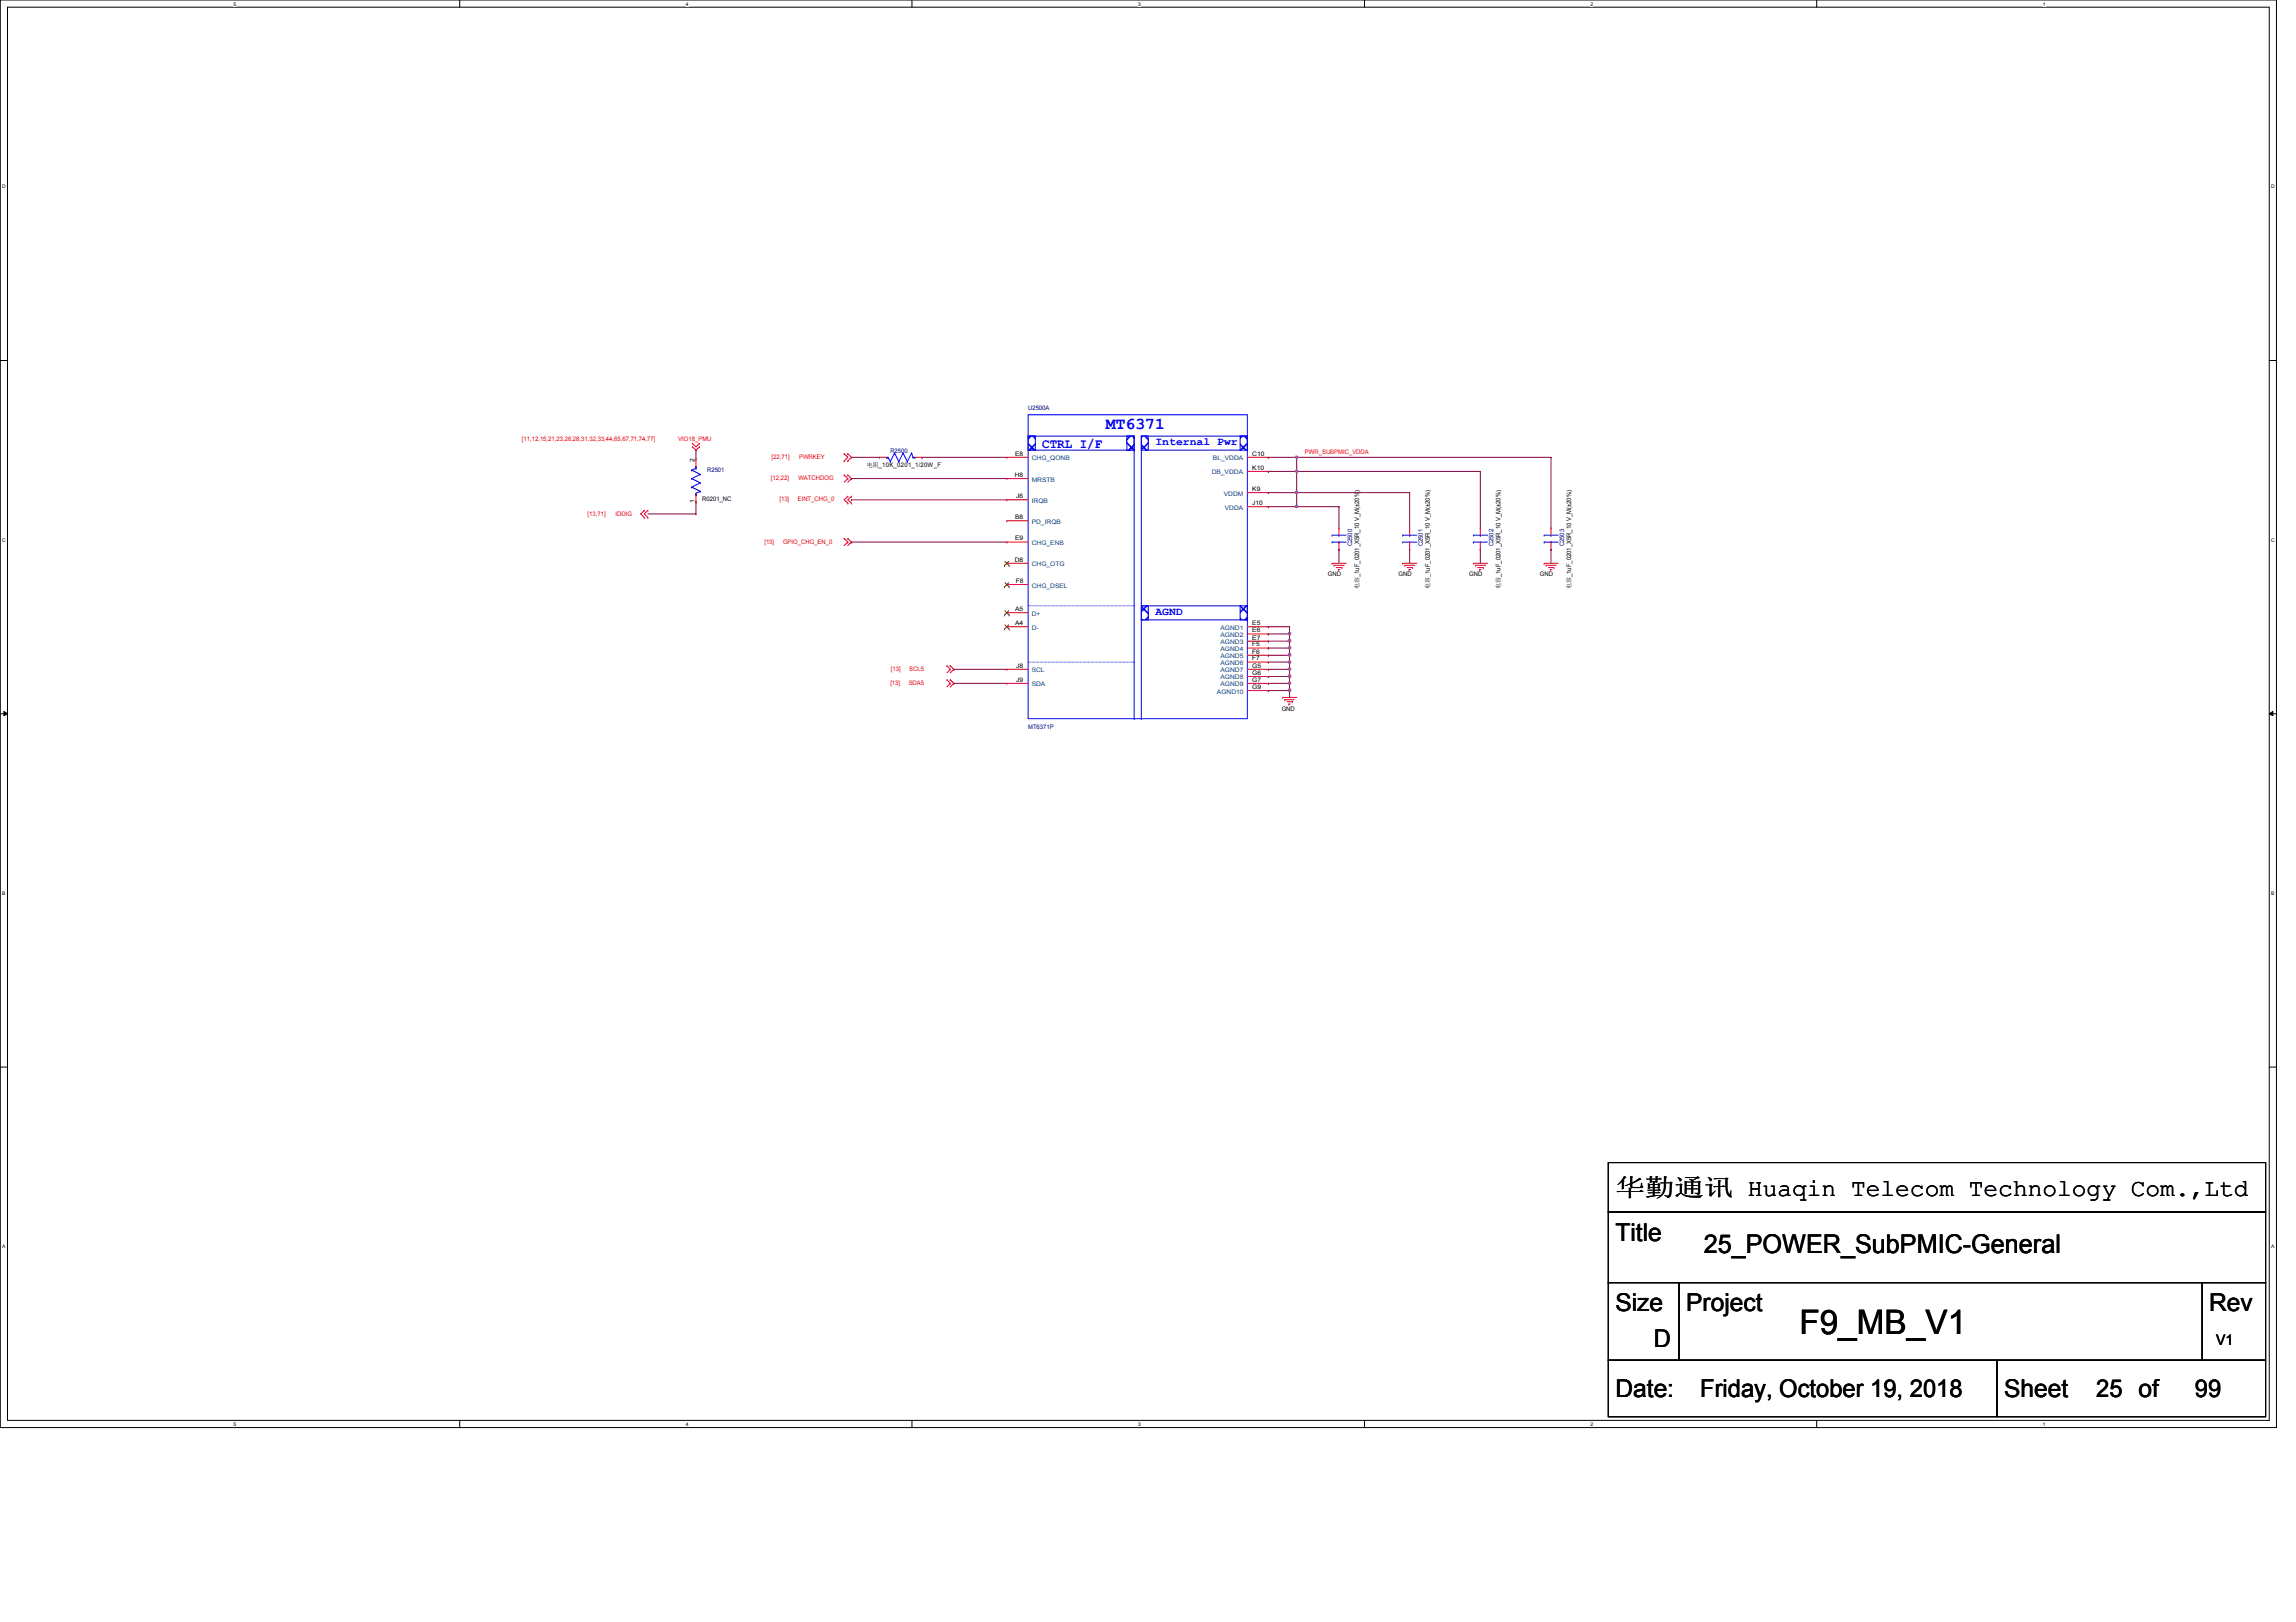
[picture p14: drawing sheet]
<svg xmlns="http://www.w3.org/2000/svg" width="297mm" height="210mm" viewBox="0 0 297 210" stroke-linecap="round" stroke-linejoin="round" font-family="sans-serif">
<defs><g id="words">
<text font-size="4.4" x="232.8" y="172.6">F9_MB_V1</text>
<text font-size="3.3" x="220.4" y="162.1">25_POWER_SubPMIC-General</text>
<g font-size="3.2">
<text x="209" y="154.8">华华华华 Huaqin Telecom Technology Com.,Ltd</text>
<text x="209" y="160.6">Title</text>
<text x="209" y="169.7">Size</text>
<text x="218.1" y="169.7">Project</text>
<text x="285.8" y="169.7">Rev</text>
<text x="213.9" y="174.3">D</text>
<text x="209" y="180.7">Date:</text>
<text x="220" y="180.7">Friday, October 19, 2018</text>
<text x="259.3" y="180.7">Sheet</text>
<text x="271.2" y="180.7">25 of</text>
<text x="284" y="180.7">99</text>
</g>
<text font-size="2.2" fill="#00f" x="143.1" y="55.5">MT6371</text>
<text font-size="1.9" x="286.7" y="174.1">V1</text>
<text font-size="1.7" fill="#00f" x="134.8" y="57.9">CTRL I/F</text>
<g font-size="1.4" fill="#00f">
<text x="149.5" y="57.6">Internal Pwr</text>
<text x="149.5" y="79.5">AGND</text>
</g>
<g font-size=".8" fill="#000080">
<text x="133" y="53.1">U2500A</text>
<text x="115.2" y="58.6">R2500</text>
<text x="91.5" y="61.1">R2501</text>
<text x="174.9" y="70.7" transform="rotate(-90 174.9 70.7)">C2500</text>
<text x="184.1" y="70.7" transform="rotate(-90 184.1 70.7)">C2501</text>
<text x="193.2" y="70.7" transform="rotate(-90 193.2 70.7)">C2502</text>
<text x="202.4" y="70.7" transform="rotate(-90 202.4 70.7)">C2503</text>
<text x="133" y="94.3">MT6371P</text>
</g>
<g font-size=".8" fill="#f00">
<text x="67.5" y="57">[11,12,15,21,23,26,28,31,32,33,44,65,67,71,74,77]</text>
<text x="87.8" y="57">VIO18_PMU</text>
<text x="99.8" y="59.4">[22,71]</text>
<text x="103.4" y="59.4">PWRKEY</text>
<text x="168.8" y="58.8">PWR_SUBPMIC_VDDA</text>
<text x="99.7" y="62.1">[12,22]</text>
<text x="100.8" y="64.9">[13]</text>
<text x="103.2" y="64.9">EINT_CHG_0</text>
<text x="103.3" y="62.1">WATCHDOG</text>
<text x="76" y="66.7">[13,71]</text>
<text x="79.6" y="66.7">IDDIG</text>
<text x="98.9" y="70.4">[13]</text>
<text x="101.3" y="70.4">GPIO_CHG_EN_0</text>
<text x="115.2" y="88.6">[13]</text>
<text x="115.3" y="86.8">[13]</text>
<text x="117.6" y="88.6">SDA5</text>
<text x="117.6" y="86.8">SCL5</text>
</g>
<g font-size=".8">
<text x="89.8" y="59.7" transform="rotate(-90 89.8 59.7)">2</text>
<text x="131.3" y="59">E8</text>
<text x="162" y="59">C10</text>
<text x="89.8" y="65.1" transform="rotate(-90 89.8 65.1)">1</text>
<text x="90.8" y="64.8">R0201_NC</text>
<text x="112.1" y="60.4">电电_10K_0201_1/20W_F</text>
<text x="131.3" y="61.7">H8</text>
<text x="131.5" y="64.5">J6</text>
<text x="162" y="60.8">K10</text>
<text x="162" y="63.5">K9</text>
<text x="162" y="65.4">J10</text>
<text x="131.3" y="67.2">B8</text>
<text x="131.3" y="69.9">E9</text>
<text x="131.3" y="72.7">D8</text>
<text x="131.4" y="75.4">F8</text>
<text x="171.8" y="74.6">GND</text>
<text x="175.8" y="76.2" transform="rotate(-90 175.8 76.2)">电电_1uF_0201_X5R_10 V_M(±20%)</text>
<text x="180.9" y="74.6">GND</text>
<text x="185" y="76.2" transform="rotate(-90 185 76.2)">电电_1uF_0201_X5R_10 V_M(±20%)</text>
<text x="190.1" y="74.6">GND</text>
<text x="194.1" y="76.2" transform="rotate(-90 194.1 76.2)">电电_1uF_0201_X5R_10 V_M(±20%)</text>
<text x="199.2" y="74.6">GND</text>
<text x="203.3" y="76.2" transform="rotate(-90 203.3 76.2)">电电_1uF_0201_X5R_10 V_M(±20%)</text>
<text x="131.3" y="79.1">A5</text>
<text x="131.3" y="80.9">A4</text>
<text x="162" y="80.9">E5</text>
<text x="162" y="81.8">E6</text>
<text x="162" y="82.8">E7</text>
<text x="162" y="83.7">F5</text>
<text x="131.5" y="86.4">J8</text>
<text x="131.5" y="88.2">J9</text>
<text x="162" y="84.6">F6</text>
<text x="162" y="85.5">F7</text>
<text x="162" y="86.4">G5</text>
<text x="162" y="87.3">G6</text>
<text x="162" y="88.2">G7</text>
<text x="162" y="89.2">G9</text>
<text x="165.8" y="91.9">GND</text>
</g>
<g font-size=".8" fill="#004080">
<text x="133.5" y="59.6">CHG_QONB</text>
<text x="156.9" y="59.6">BL_VDDA</text>
<text x="133.5" y="62.3">MRSTB</text>
<text x="133.5" y="65.1">IRQB</text>
<text x="156.8" y="61.4">DB_VDDA</text>
<text x="158.3" y="64.1">VDDM</text>
<text x="158.5" y="66">VDDA</text>
<text x="133.5" y="67.8">PD_IRQB</text>
<text x="133.5" y="70.5">CHG_ENB</text>
<text x="133.5" y="73.3">CHG_OTG</text>
<text x="133.5" y="76">CHG_DSEL</text>
<text x="133.5" y="79.7">D+</text>
<text x="133.5" y="81.5">D-</text>
<text x="157.9" y="81.5">AGND1</text>
<text x="157.9" y="82.4">AGND2</text>
<text x="157.9" y="83.4">AGND3</text>
<text x="133.5" y="87">SCL</text>
<text x="133.5" y="88.8">SDA</text>
<text x="157.4" y="89.7">AGND10</text>
<text x="157.9" y="84.2">AGND4</text>
<text x="157.9" y="85.2">AGND5</text>
<text x="157.9" y="86.1">AGND6</text>
<text x="157.9" y="87">AGND7</text>
<text x="157.9" y="87.9">AGND8</text>
<text x="157.9" y="88.8">AGND9</text>
</g>
<g font-size=".6">
<text x="30.2" y=".7">5</text>
<text x="88.7" y=".7">4</text>
<text x="147.2" y=".7">3</text>
<text x="205.8" y=".7">2</text>
<text x="264.3" y=".7">1</text>
<text x=".3" y="24.4">D</text>
<text x="293.8" y="24.4">D</text>
<text x=".3" y="70.1">C</text>
<text x="293.8" y="70.1">C</text>
<text x=".3" y="115.8">B</text>
<text x="293.8" y="115.8">B</text>
<text x=".3" y="161.5">A</text>
<text x="293.8" y="161.5">A</text>
<text x="30.2" y="184.5">5</text>
<text x="88.7" y="184.5">4</text>
<text x="147.2" y="184.5">3</text>
<text x="205.8" y="184.5">2</text>
<text x="264.3" y="184.5">1</text>
</g>
</g></defs>
<path d="M0 0h294.5v184.7h-294.5zM1 .9h292.6v182.9h-292.6z" fill="none" stroke="#000" stroke-width=".13"/>
<g fill="#fff">
<path d="M30.2 .1h.4v.7h-.4z"/>
<path d="M30.2 183.9h.4v.8h-.4z"/>
</g>
<path d="M59.5 0v.9M59.5 183.8v.9" fill="none" stroke="#000" stroke-width=".13"/>
<g fill="#fff">
<path d="M88.7 .1h.4v.7h-.4z"/>
<path d="M88.7 183.9h.4v.8h-.4z"/>
</g>
<path d="M118 0v.9M118 183.8v.9" fill="none" stroke="#000" stroke-width=".13"/>
<g fill="#fff">
<path d="M147.2 .1h.4v.7h-.4z"/>
<path d="M147.2 183.9h.4v.8h-.4z"/>
</g>
<path d="M176.5 0v.9M176.5 183.8v.9" fill="none" stroke="#000" stroke-width=".13"/>
<g fill="#fff">
<path d="M205.8 .1h.3v.7h-.3z"/>
<path d="M205.8 183.9h.3v.8h-.3z"/>
</g>
<path d="M235 0v.9M235 183.8v.9" fill="none" stroke="#000" stroke-width=".13"/>
<g fill="#fff">
<path d="M264.3 .1h.3v.7h-.3z"/>
<path d="M264.3 183.9h.3v.8h-.3z"/>
<path d="M.3 23.8h.5v.7h-.5z"/>
<path d="M293.8 23.8h.5v.7h-.5z"/>
<path d="M.3 69.5h.5v.7h-.5z"/>
<path d="M293.8 69.5h.5v.7h-.5z"/>
</g>
<path d="M0 46.7h1M293.6 46.7h.9" fill="none" stroke="#000" stroke-width=".13"/>
<g fill="#fff">
<path d="M.3 115.2h.4v.8h-.4z"/>
<path d="M293.8 115.2h.5v.8h-.5z"/>
</g>
<path d="M0 92.4h1M.5 92.1l.5 .3-.5 .2zM293.6 92.4l.4-.3v.5zM293.6 92.4h.9" fill="none" stroke="#000" stroke-width=".13"/>
<path d="M.5 92.1l.5 .3-.5 .2zM293.6 92.4l.4-.3v.5z" fill="#000"/>
<g fill="#fff">
<path d="M.3 161h.4v.7h-.4z"/>
<path d="M293.8 161h.4v.7h-.4z"/>
</g>
<path d="M0 138.1h1M293.6 138.1h.9M208.1 156.8h85v9.2h-85zM208.1 150.5h85v6.3h-85zM208.1 166h9.1v10h-9.1zM208.1 176h50.3v7.3h-50.3zM217.2 166h67.7v10h-67.7zM258.4 176h34.7v7.3h-34.7zM284.9 166h8.2v10h-8.2z" fill="none" stroke="#000" stroke-width=".13"/>
<g fill="none" stroke="#f00" stroke-width=".13">
<path d="M89.6 57.8h.1M89.6 57.4h.1M89.6 57.8l.4 .5 .5-.5M89.6 57.4l.4 .4 .5-.4M90.5 57.8h.1M90.5 57.4h.1M109.2 58.7h.1M109.2 59.6h.1M109.2 58.7l.5 .5-.5 .4M109.7 59.6h.1M109.7 58.7h.1M109.7 58.7l.4 .5-.4 .4"/>
<path d="M83.4 66h.1M83.4 67h.1M83.4 66l-.5 .5 .5 .5M83.8 66h.1M83.8 67h.1M83.8 66l-.4 .5 .4 .5M109.2 69.7h.1M109.2 61.5h.1M109.2 69.7l.5 .4M109.2 61.5l.5 .4M109.7 64.2h.1M109.7 65.1h.1"/>
<path d="M109.7 70.1h.1M109.7 69.7h.1M109.7 61.9h.1M109.7 61.5h.1M109.7 64.2l-.5 .5 .5 .4M109.7 70.1l-.5 .5M109.7 69.7l.4 .4M109.7 61.9l-.5 .5M109.7 61.5l.4 .4M110.1 64.2h.1M110.1 65.1h.1M110.1 70.1h.1"/>
<path d="M110.1 61.9h.1M110.1 64.2l-.4 .5 .4 .4M110.1 70.1l-.4 .5M110.1 61.9l-.4 .5M172.3 72.9h.1M172.3 72.9h1.9M172.6 73.2h.1M172.6 73.2h1.3M172.9 73.4h.7M173.1 73.7h.1M173.1 73.7h.3M173.6 73.4h.1"/>
<path d="M181.5 72.9h.1M181.5 72.9h1.8M181.7 73.2h.1M181.7 73.2h1.3M182 73.4h.7M182.3 73.7h.1M182.3 73.7h.2M182.7 73.4h.1M190.6 72.9h.1M190.6 72.9h1.8M190.9 73.2h.1M190.9 73.2h1.3"/>
<path d="M191.2 73.4h.7M191.4 73.7h.1M191.4 73.7h.2M191.9 73.4h.1M199.8 72.9h.1M199.8 72.9h1.8M200 73.2h.1M200 73.2h1.3M200.3 73.4h.7M200.6 73.7h.1M200.6 73.7h.2M201 73.4h.1"/>
<path d="M122.5 86.1h.1M122.5 88h.1M122.5 86.1l.4 .5M122.5 88l.4 .4M122.9 86.6h.1M122.9 86.1h.1M122.9 88.4h.1M122.9 88h.1M122.9 86.6l-.4 .5M122.9 86.1l.5 .5M122.9 88.4l-.4 .5M122.9 88l.5 .4"/>
<path d="M123.4 86.6h.1M123.4 88.4h.1M123.4 86.6l-.5 .5M123.4 88.4l-.5 .5M165.9 90.3h.1M165.9 90.3h1.9M166.2 90.6h.1M166.2 90.6h1.3M166.5 90.8h.7M166.7 91.1h.1M166.7 91.1h.2M167.2 90.8h.1"/>
</g>
<path d="M133 56.4h.9v1.9h-.9z" fill-rule="evenodd" fill="#fff"/>
<path d="M133 56.4h.9v1.9h-.9z" fill-rule="evenodd" fill="#00f"/>
<path d="M133 56.4h.9v1.9h-.9z" fill="none" stroke="#00f" stroke-width=".13"/>
<path d="M145.8 56.4h.9v1.9h-.9z" fill-rule="evenodd" fill="#fff"/>
<path d="M145.8 56.4h.9v1.9h-.9z" fill-rule="evenodd" fill="#00f"/>
<path d="M133 58.3h13.7M133 56.4h13.7M145.8 56.4h.9v1.9h-.9zM146.7 58.3h.1M146.7 56.4h.1M147.7 58.3h13.7M161.4 58.3h.1" fill="none" stroke="#00f" stroke-width=".13"/>
<path d="M160.4 56.4h1v1.9h-1z" fill-rule="evenodd" fill="#fff"/>
<path d="M160.4 56.4h1v1.9h-1z" fill-rule="evenodd" fill="#00f"/>
<path d="M147.7 56.4h13.7M160.4 56.4h1v1.9h-1zM161.4 56.4h.1" fill="none" stroke="#00f" stroke-width=".13"/>
<path d="M147.7 56.4h.8v1.9h-.8z" fill-rule="evenodd" fill="#fff"/>
<path d="M147.7 56.4h.8v1.9h-.8z" fill-rule="evenodd" fill="#00f"/>
<path d="M147.7 56.4h.8v1.9h-.8z" fill="none" stroke="#00f" stroke-width=".13"/>
<path d="M147.7 78.4h.8v1.8h-.8z" fill-rule="evenodd" fill="#fff"/>
<path d="M147.7 78.4h.8v1.8h-.8z" fill-rule="evenodd" fill="#00f"/>
<path d="M147.7 78.4h.8v1.8h-.8zM147.7 78.4h13.7M161.4 78.4h.1" fill="none" stroke="#00f" stroke-width=".13"/>
<path d="M160.4 78.4h1v1.8h-1z" fill-rule="evenodd" fill="#fff"/>
<path d="M160.4 78.4h1v1.8h-1z" fill-rule="evenodd" fill="#00f"/>
<g fill="none" stroke="#00f" stroke-width=".13">
<path d="M114.7 59.2h.1M114.7 59.2h.2M114.9 59.2h.1M114.9 59.2l.3 .5M115.2 59.7h.1M115.7 58.6h.1M115.7 58.6l.6 1.1M115.7 58.6l-.5 1.1M116.3 59.7h.1M116.8 58.6h.1M116.8 58.6l.6 1.1M116.8 58.6l-.5 1.1"/>
<path d="M117.4 59.7h.1M117.9 58.6h.1M117.9 58.6l.2 .6M117.9 58.6l-.5 1.1M118.1 59.2h.1M118.1 59.2h.3M118.4 59.2h.1M133 53.7h28.4v39.3h-28.4zM146.7 56.4v36.6M147.7 56.4v36.6M89.5 60.8h.1M89.5 61.9h.1"/>
<path d="M89.5 63h.1M89.5 60.8l1.1 .6M89.5 61.9l1.1 .6M89.5 63l1.1 .6M90 60.4h.1M90 64h.1M90 60.6h.1M90 63.8h.1M90 60.4v.2M90 63.8v.2M90 60.6l-.5 .2M90.6 61.4h.1"/>
<path d="M90.6 62.5h.1M90.6 63.6h.1M90.6 61.4l-1.1 .5M90.6 62.5l-1.1 .5M90.6 63.6l-.6 .2M133 78.4h13.7M146.7 78.4h.1M160.4 78.4h1v1.8h-1zM172.3 69.3h.1M172.3 70.1h.1M172.3 69.3h1.9M172.3 70.1h1.9"/>
<path d="M173.2 69.3h.1M173.2 70.1h.1M181.5 69.3h.1M181.5 70.1h.1M181.5 69.3h1.8M181.5 70.1h1.8M182.4 69.3h.1M182.4 70.1h.1M190.6 69.3h.1M190.6 70.1h.1M190.6 69.3h1.8M190.6 70.1h1.8"/>
<path d="M191.5 69.3h.1M191.5 70.1h.1M199.8 69.3h.1M199.8 70.1h.1M199.8 69.3h1.8M199.8 70.1h1.8M200.7 69.3h.1M200.7 70.1h.1M133 85.7h13.7M146.7 93h.1M146.7 85.7h.1M147.7 93h.1"/>
<path d="M147.7 80.2h13.7M161.4 80.2h.1"/>
</g>
<g fill="none" stroke="#f00" stroke-width=".13">
<path d="M90 59.4h.1M90 59.4v1M113.8 59.2h.1M113.8 59.2h.9M118.4 59.2h.9M119.3 59.2h.1M130.3 59.2h.1M130.3 59.2h2.7M161.4 59.2h2.7M164.1 59.2h.1M90 64.9h.1M90 64v.9"/>
<path d="M130.3 61.9h.1M130.3 64.7h.1M130.3 67.4h.1M130.3 70.1h.1M130.3 72.9h.1M130.3 75.6h.1M130.3 79.3h.1M130.3 61.9h2.7M130.3 64.7h2.7M130.3 67.4h2.7M130.3 70.1h2.7M130.3 72.9h2.7"/>
<path d="M130.3 75.6h2.7M130.3 79.3h2.7M161.4 61h2.7M161.4 63.8h2.7M161.4 65.6h2.7M164.1 61h.1M164.1 63.8h.1M164.1 65.6h.1M173.2 68.3h.1M173.2 71.1h.1M173.2 68.3v1M173.2 70.1v1"/>
<path d="M182.4 68.3h.1M182.4 71.1h.1M182.4 68.3v1M182.4 70.1v1M191.5 68.3h.1M191.5 71.1h.1M191.5 68.3v1M191.5 70.1v1M200.7 68.3h.1M200.7 71.1h.1M200.7 68.3v1M200.7 70.1v1"/>
<path d="M130.3 81.1h.1M130.3 86.6h.1M130.3 88.4h.1M130.3 81.1h2.7M130.3 86.6h2.7M130.3 88.4h2.7M161.4 81.1h2.7M161.4 86.6h2.7M161.4 88.4h2.7M161.4 82h2.7M161.4 83h2.7M161.4 83.9h2.7"/>
<path d="M161.4 84.8h2.7M161.4 85.7h2.7M161.4 87.5h2.7M161.4 89.4h2.7M164.1 81.1h.1M164.1 82h.1M164.1 83h.1M164.1 83.9h.1M164.1 84.8h.1M164.1 85.7h.1M164.1 86.6h.1M164.1 87.5h.1"/>
<path d="M164.1 88.4h.1M164.1 89.4h.1"/>
</g>
<g fill="none" stroke="#804000" stroke-width=".13">
<path d="M130 73.2h.1M130 75.9h.1M130 79.6h.1M130 72.6l.6 .6M130 75.4l.6 .5M130 79l.6 .6M130.5 72.6l-.5 .6M130.5 75.4l-.5 .5M130.5 79l-.5 .6M130.6 73.2h.1M130.6 75.9h.1M130.6 79.6h.1"/>
<path d="M130 81.4h.1M130 80.9l.6 .5M130.5 80.9l-.5 .5M130.6 81.4h.1"/>
</g>
<path d="M119.3 59.2h.1M119.3 59.2h11M164.1 63.8h.1M164.1 63.8h3.7" fill="none" stroke="#800040" stroke-width=".13"/>
<path d="M167.6 63.6h.2v.2h-.2z" fill-rule="evenodd" fill="#f0f"/>
<path d="M167.6 63.6h.2v.2h-.2z" fill="none" stroke="#f0f" stroke-width=".13"/>
<g fill="none" stroke="#800040" stroke-width=".13">
<path d="M110.1 59.2h.1M110.1 59.2h3.7M110.1 70.1h.1M110.1 64.7h.1M110.1 61.9h.1M110.1 70.1h20.2M110.1 64.7h20.2M110.1 61.9h20.2M123.4 86.6h.1M123.4 88.4h.1M123.4 86.6h6.9M123.4 88.4h6.9"/>
<path d="M166.8 81.1h.1M166.8 81.1v.9"/>
</g>
<path d="M166.7 81.9h.2v.2h-.2z" fill-rule="evenodd" fill="#f0f"/>
<path d="M166.7 81.9h.2v.2h-.2z" fill="none" stroke="#f0f" stroke-width=".13"/>
<g fill="none" stroke="#800040" stroke-width=".13">
<path d="M200.7 59.2h.1M200.7 59.2v9.1M173.2 71.1h.1M173.2 65.6h.1M173.2 65.6v2.7M173.2 71.1v1.8M182.4 71.1h.1M182.4 63.8h.1M182.4 63.8v4.5M182.4 71.1v1.8M191.5 71.1h.1M191.5 61h.1"/>
<path d="M191.5 61v7.3M191.5 71.1v1.8M200.7 71.1h.1M200.7 71.1v1.8M164.1 83h.1M164.1 83h2.7"/>
</g>
<path d="M166.7 82.8h.2v.2h-.2z" fill-rule="evenodd" fill="#f0f"/>
<path d="M166.7 82.8h.2v.2h-.2z" fill="none" stroke="#f0f" stroke-width=".13"/>
<path d="M164.1 83.9h.1M164.1 83.9h2.7" fill="none" stroke="#800040" stroke-width=".13"/>
<path d="M166.7 83.7h.2v.2h-.2z" fill-rule="evenodd" fill="#f0f"/>
<path d="M166.7 83.7h.2v.2h-.2z" fill="none" stroke="#f0f" stroke-width=".13"/>
<path d="M164.1 84.8h.1M164.1 84.8h2.7" fill="none" stroke="#800040" stroke-width=".13"/>
<path d="M166.7 84.6h.2v.3h-.2z" fill-rule="evenodd" fill="#f0f"/>
<path d="M166.7 84.6h.2v.3h-.2z" fill="none" stroke="#f0f" stroke-width=".13"/>
<path d="M164.1 85.7h.1M164.1 85.7h2.7" fill="none" stroke="#800040" stroke-width=".13"/>
<path d="M166.7 85.6h.2v.2h-.2z" fill-rule="evenodd" fill="#f0f"/>
<path d="M166.7 85.6h.2v.2h-.2z" fill="none" stroke="#f0f" stroke-width=".13"/>
<path d="M164.1 86.6h.1M164.1 86.6h2.7" fill="none" stroke="#800040" stroke-width=".13"/>
<path d="M166.7 86.5h.2v.2h-.2z" fill-rule="evenodd" fill="#f0f"/>
<path d="M166.7 86.5h.2v.2h-.2z" fill="none" stroke="#f0f" stroke-width=".13"/>
<path d="M164.1 87.5h.1M164.1 87.5h2.7" fill="none" stroke="#800040" stroke-width=".13"/>
<path d="M166.7 87.4h.2v.2h-.2z" fill-rule="evenodd" fill="#f0f"/>
<path d="M166.7 87.4h.2v.2h-.2z" fill="none" stroke="#f0f" stroke-width=".13"/>
<path d="M164.1 88.4h.1M164.1 88.4h2.7" fill="none" stroke="#800040" stroke-width=".13"/>
<path d="M166.7 88.3h.2v.2h-.2z" fill-rule="evenodd" fill="#f0f"/>
<path d="M166.7 88.3h.2v.2h-.2z" fill="none" stroke="#f0f" stroke-width=".13"/>
<path d="M164.1 89.4h.1M164.1 89.4h2.7" fill="none" stroke="#800040" stroke-width=".13"/>
<path d="M166.7 89.2h.2v.2h-.2z" fill-rule="evenodd" fill="#f0f"/>
<path d="M166.7 89.2h.2v.2h-.2z" fill="none" stroke="#f0f" stroke-width=".13"/>
<g fill="none" stroke="#800040" stroke-width=".13">
<path d="M164.1 65.6h.1M164.1 65.6h3.7M164.1 81.1h.1M164.1 82h.1M164.1 81.1h2.7M164.1 82h2.7M166.8 82h.1M166.8 83h.1M166.8 83.9h.1M166.8 84.8h.1M166.8 85.7h.1M166.8 86.6h.1"/>
<path d="M166.8 87.5h.1M166.8 88.4h.1M166.8 89.4h.1M166.8 82v8.3"/>
</g>
<path d="M167.6 65.4h.2v.2h-.2z" fill-rule="evenodd" fill="#f0f"/>
<path d="M167.6 65.4h.2v.2h-.2z" fill="none" stroke="#f0f" stroke-width=".13"/>
<path d="M90 58.3h.1M90 58.3v1.1M164.1 59.2h.1M164.1 59.2h3.7M164.1 61h.1M164.1 61h27.4M167.8 63.8h.1M167.8 65.6h.1M167.8 61h.1M167.8 61v4.6M167.8 63.8h14.6M167.8 65.6h5.4" fill="none" stroke="#800040" stroke-width=".13"/>
<path d="M167.6 60.9h.2v.2h-.2z" fill-rule="evenodd" fill="#f0f"/>
<path d="M167.6 60.9h.2v.2h-.2z" fill="none" stroke="#f0f" stroke-width=".13"/>
<path d="M167.8 59.2h.1M167.8 59.2v1.8M167.8 59.2h32.9" fill="none" stroke="#800040" stroke-width=".13"/>
<path d="M167.6 59h.2v.3h-.2z" fill-rule="evenodd" fill="#f0f"/>
<path d="M167.6 59h.2v.3h-.2z" fill="none" stroke="#f0f" stroke-width=".13"/>
<path d="M83.8 66.5h6.2M90 66.5h.1M90 64.9h.1M90 64.9v1.6" fill="none" stroke="#800040" stroke-width=".13"/>
<path d="M167.6 63.6h.2v.2h-.2z" fill-rule="evenodd" fill="#f0f"/>
<path d="M167.6 63.6h.2v.2h-.2z" fill="none" stroke="#f0f" stroke-width=".13"/>
<path d="M166.7 81.9h.2v.2h-.2z" fill-rule="evenodd" fill="#f0f"/>
<path d="M166.7 81.9h.2v.2h-.2z" fill="none" stroke="#f0f" stroke-width=".13"/>
<path d="M166.7 82.8h.2v.2h-.2z" fill-rule="evenodd" fill="#f0f"/>
<path d="M166.7 82.8h.2v.2h-.2z" fill="none" stroke="#f0f" stroke-width=".13"/>
<path d="M166.7 83.7h.2v.2h-.2z" fill-rule="evenodd" fill="#f0f"/>
<path d="M166.7 83.7h.2v.2h-.2z" fill="none" stroke="#f0f" stroke-width=".13"/>
<path d="M166.7 84.6h.2v.3h-.2z" fill-rule="evenodd" fill="#f0f"/>
<path d="M166.7 84.6h.2v.3h-.2z" fill="none" stroke="#f0f" stroke-width=".13"/>
<path d="M166.7 85.6h.2v.2h-.2z" fill-rule="evenodd" fill="#f0f"/>
<path d="M166.7 85.6h.2v.2h-.2z" fill="none" stroke="#f0f" stroke-width=".13"/>
<path d="M166.7 86.5h.2v.2h-.2z" fill-rule="evenodd" fill="#f0f"/>
<path d="M166.7 86.5h.2v.2h-.2z" fill="none" stroke="#f0f" stroke-width=".13"/>
<path d="M166.7 87.4h.2v.2h-.2z" fill-rule="evenodd" fill="#f0f"/>
<path d="M166.7 87.4h.2v.2h-.2z" fill="none" stroke="#f0f" stroke-width=".13"/>
<path d="M166.7 88.3h.2v.2h-.2z" fill-rule="evenodd" fill="#f0f"/>
<path d="M166.7 88.3h.2v.2h-.2z" fill="none" stroke="#f0f" stroke-width=".13"/>
<path d="M166.7 89.2h.2v.2h-.2z" fill-rule="evenodd" fill="#f0f"/>
<path d="M166.7 89.2h.2v.2h-.2z" fill="none" stroke="#f0f" stroke-width=".13"/>
<path d="M167.6 65.4h.2v.2h-.2z" fill-rule="evenodd" fill="#f0f"/>
<path d="M167.6 65.4h.2v.2h-.2z" fill="none" stroke="#f0f" stroke-width=".13"/>
<path d="M167.6 60.9h.2v.2h-.2z" fill-rule="evenodd" fill="#f0f"/>
<path d="M167.6 60.9h.2v.2h-.2z" fill="none" stroke="#f0f" stroke-width=".13"/>
<path d="M167.6 59h.2v.3h-.2z" fill-rule="evenodd" fill="#f0f"/>
<path d="M167.6 59h.2v.3h-.2z" fill="none" stroke="#f0f" stroke-width=".13"/>
<use href="#words"/>
</svg>
